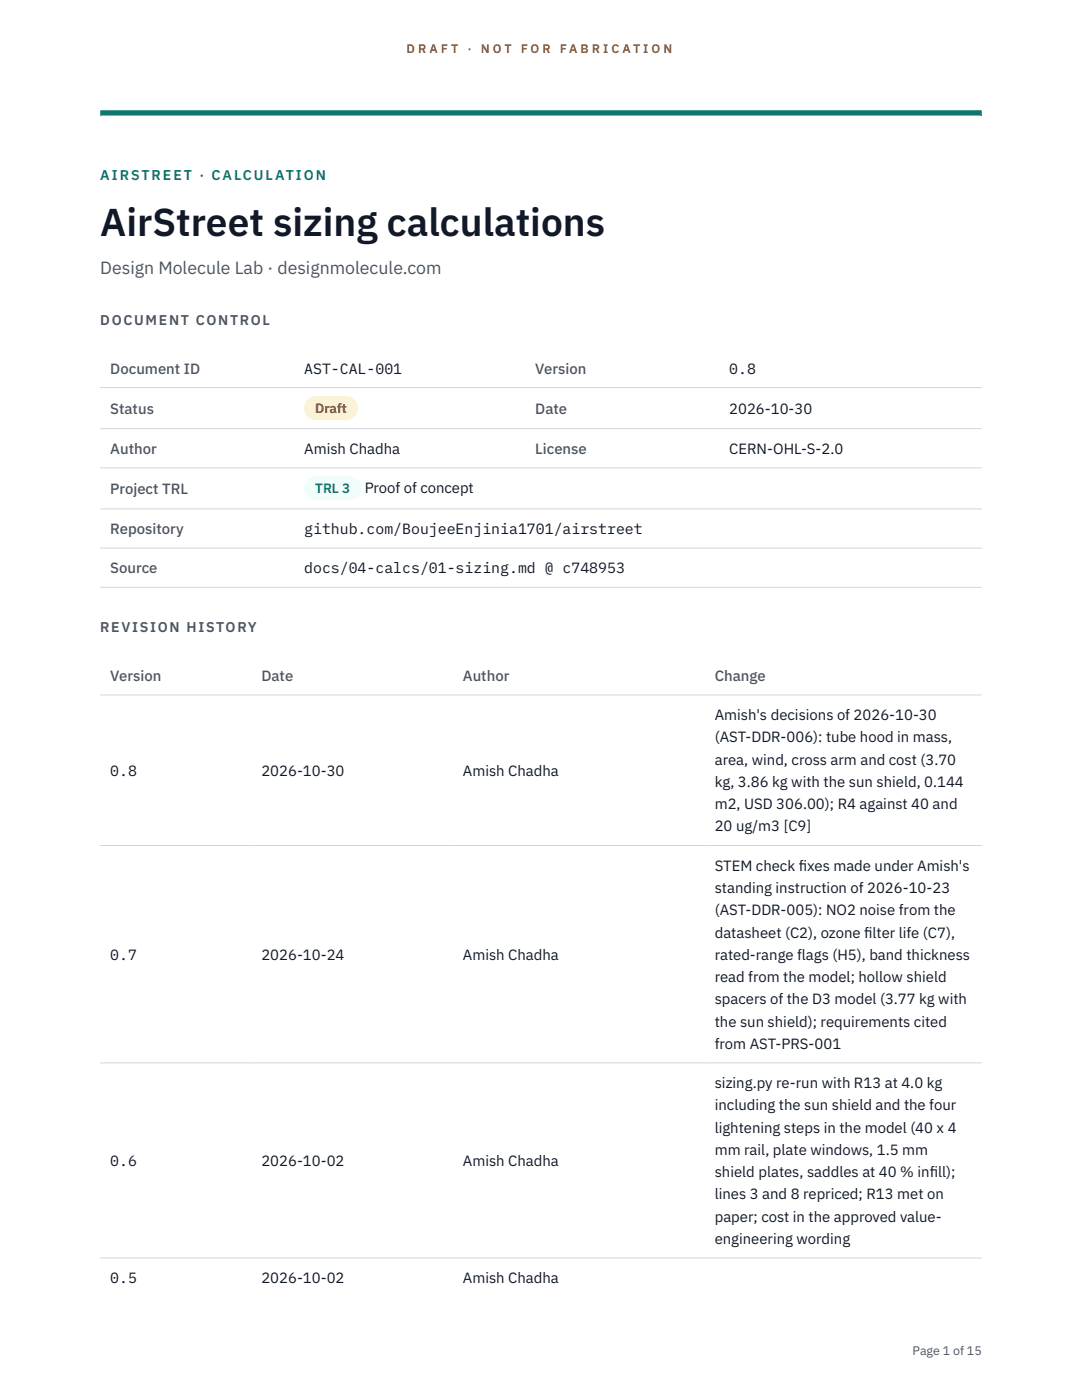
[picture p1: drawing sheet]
<svg xmlns="http://www.w3.org/2000/svg" width="216mm" height="279mm" viewBox="0 0 216 279" stroke-linecap="round" stroke-linejoin="round" font-family="sans-serif">
<defs><g id="words">
<text font-size="7.8" fill="#111827" x="20" y="47.1">AirStreet sizing calculations</text>
<text font-size="3.5" fill="#4b5563" x="20" y="54.6">Design Molecule Lab · designmolecule.com</text>
<g font-size="3" fill="#4b5563">
<text x="22" y="74.5">Document ID</text>
<text x="106.8" y="74.5">Version</text>
<text x="22" y="82.6">Status</text>
<text x="106.8" y="82.6">Date</text>
<text x="22" y="90.6">Author</text>
<text x="106.8" y="90.6">License</text>
<text x="22" y="98.6">Project TRL</text>
<text x="22" y="106.6">Repository</text>
<text x="22" y="114.4">Source</text>
<text x="22" y="135.9">Version</text>
<text x="52.2" y="135.9">Date</text>
<text x="92.4" y="135.9">Author</text>
<text x="142.6" y="135.9">Change</text>
</g>
<g font-size="3" fill="#111827">
<text x="60.7" y="74.5">AST-CAL-001</text>
<text x="145.5" y="74.5">0.8</text>
<text x="145.5" y="82.6">2026-10-30</text>
<text x="60.7" y="90.6">Amish Chadha</text>
<text x="145.5" y="90.6">CERN-OHL-S-2.0</text>
<text x="72.8" y="98.5">Proof of concept</text>
<text x="60.7" y="106.6">github.com/BoujeeEnjinia1701/airstreet</text>
<text x="60.7" y="114.4">docs/04-calcs/01-sizing.md @ c748953</text>
<text x="142.6" y="143.7">Amish's decisions of 2026-10-30</text>
<text x="142.6" y="148.2">(AST-DDR-006): tube hood in mass,</text>
<text x="22" y="154.8">0.8</text>
<text x="52.2" y="154.8">2026-10-30</text>
<text x="92.4" y="154.8">Amish Chadha</text>
<text x="142.6" y="152.6">area, wind, cross arm and cost (3.70</text>
<text x="142.6" y="157.1">kg, 3.86 kg with the sun shield, 0.144</text>
<text x="142.6" y="161.5">m2, USD 306.00); R4 against 40 and</text>
<text x="142.6" y="165.9">20 ug/m3 [C9]</text>
<text x="142.6" y="173.8">STEM check f</text>
<text x="159.4" y="173.8">ixes made under Amish's</text>
<text x="142.6" y="178.2">standing instruction of 2026-10-23</text>
<text x="142.6" y="182.7">(AST-DDR-005): NO2 noise from the</text>
<text x="22" y="191.5">0.7</text>
<text x="52.2" y="191.5">2026-10-24</text>
<text x="92.4" y="191.5">Amish Chadha</text>
<text x="142.6" y="187.1">datasheet (C2), ozone f</text>
<text x="142.6" y="191.5">rated-range flags (H5), band thickness</text>
<text x="172.4" y="187.1">ilter life (C7),</text>
<text x="142.6" y="196">read from the model; hollow shield</text>
<text x="142.6" y="200.4">spacers of the D3 model (3.77 kg with</text>
<text x="142.6" y="204.9">the sun shield); requirements cited</text>
<text x="142.6" y="209.3">from AST-PRS-001</text>
<text x="142.6" y="217.1">sizing.py re-run with R13 at 4.0 kg</text>
<text x="142.6" y="221.6">including the sun shield and the four</text>
<text x="142.6" y="226">lightening steps in the model (40 x 4</text>
<text x="22" y="232.7">0.6</text>
<text x="52.2" y="232.7">2026-10-02</text>
<text x="92.4" y="232.7">Amish Chadha</text>
<text x="142.6" y="230.5">mm rail, plate windows, 1.5 mm</text>
<text x="142.6" y="234.9">shield plates, saddles at 40 % inf</text>
<text x="142.6" y="239.4">lines 3 and 8 repriced; R13 met on</text>
<text x="185.5" y="234.9">ill);</text>
<text x="142.6" y="243.8">paper; cost in the approved value-</text>
<text x="142.6" y="248.3">engineering wording</text>
<text x="22" y="256.1">0.5</text>
<text x="52.2" y="256.1">2026-10-02</text>
<text x="92.4" y="256.1">Amish Chadha</text>
</g>
<text font-size="2.8" fill="#0f766e" x="20" y="36">AIRSTREET · CALCULATION</text>
<g font-size="2.8" fill="#4b5563">
<text x="20" y="64.8">DOCUMENT CONTROL</text>
<text x="20" y="126.2">REVISION HISTORY</text>
</g>
<text font-size="2.7" fill="#92400e" x="62.9" y="82.5">Draft</text>
<text font-size="2.7" fill="#0f766e" x="62.9" y="98.5">TRL 3</text>
<g font-size="2.5" fill="#b45309">
<text x="81.1" y="10.5">D R A F T</text>
<text x="93.3" y="10.5">·</text>
<text x="95.9" y="10.5">N O T</text>
<text x="103.9" y="10.5">F O R</text>
<text x="111.7" y="10.5">F A B R I C A T I O N</text>
</g>
<text font-size="2.5" fill="#4b5563" x="182.1" y="270.3">Page 1 of 15</text>
</g></defs>
<path d="M20 23.1h175.9zM20 22h175.9v1.1h-175.9z" fill-rule="evenodd" fill="#0f766e"/>
<path d="M20 77.3h175.9M20 85.5h175.9M20 93.4h175.9M20 101.6h175.9M20 109.4h175.9M20 117.2h175.9M20 138.7h175.9M20 168.7h175.9M20 212.1h175.9M20 251.1h175.9" fill="none" stroke="#d1d5db" stroke-width=".2"/>
<path d="M60.7 79h10.7v4.9h-10.7z" fill="#fef3c7"/>
<path d="M60.7 95.1h11.4v4.8h-11.4z" fill="#f0fdfa"/>
<use href="#words"/>
</svg>
